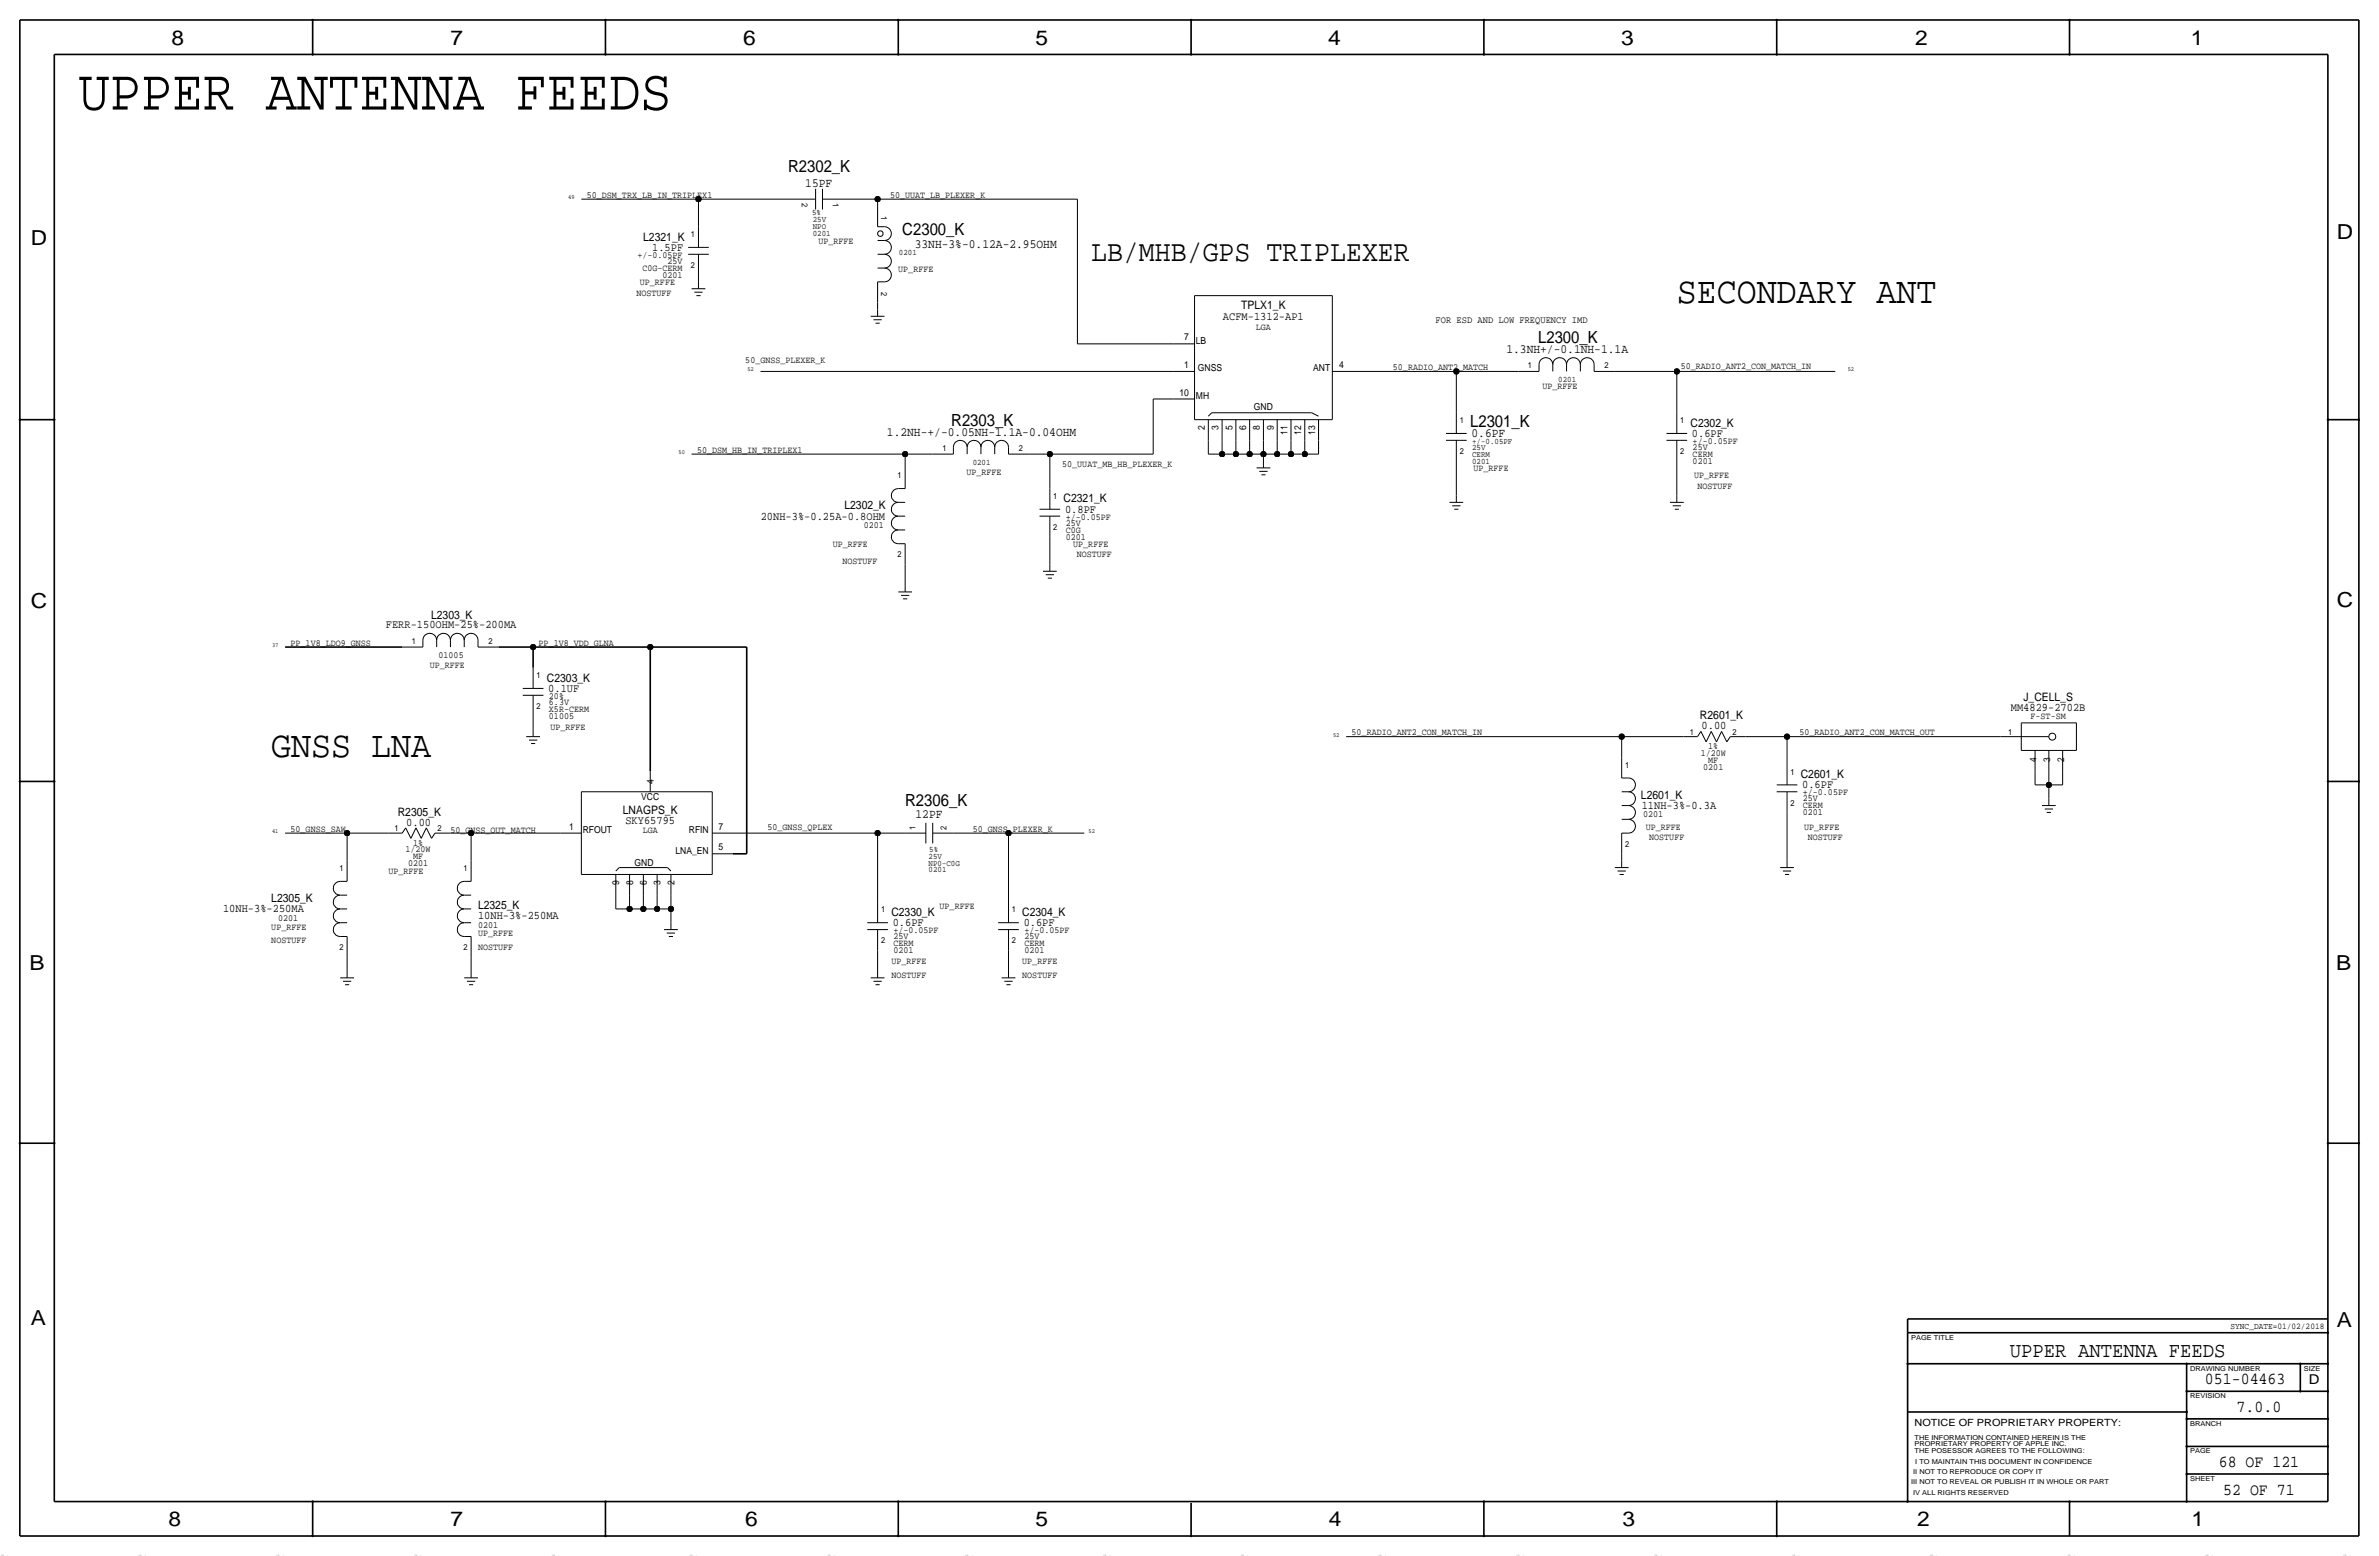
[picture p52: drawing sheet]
<svg xmlns="http://www.w3.org/2000/svg" width="877mm" height="574mm" viewBox="0 0 877 574" stroke-linecap="round" stroke-linejoin="round" font-family="sans-serif">
<defs><g id="words">
<text font-size="21.5" x="28.9" y="40.4">UPPER ANTENNA FEEDS</text>
<g font-size="13.8">
<text x="618.2" y="111.5">SECONDARY ANT</text>
<text x="100" y="279.1">GNSS LNA</text>
</g>
<text font-size="11" x="402.3" y="96.3">LB/MHB/GPS TRIPLEXER</text>
<text font-size="7.8" x="741" y="500.1">UPPER ANTENNA FEEDS</text>
<g font-size="7.6">
<text x="63.2" y="16.5">8</text>
<text x="166.1" y="16.5">7</text>
<text x="274" y="16.5">6</text>
<text x="381.7" y="16.5">5</text>
<text x="489.7" y="16.5">4</text>
<text x="597.6" y="16.5">3</text>
<text x="706.1" y="16.5">2</text>
<text x="807.7" y="16.5">1</text>
<text x="861.5" y="88.1">D</text>
<text x="11.4" y="90.4">D</text>
<text x="11.4" y="224.3">C</text>
<text x="861.5" y="223.8">C</text>
<text x="10.9" y="357.6">B</text>
<text x="861.3" y="357.4">B</text>
<text x="11.4" y="488.4">A</text>
<text x="861.5" y="489.2">A</text>
<text x="62.2" y="562.6">8</text>
<text x="166.1" y="562.6">7</text>
<text x="274.8" y="562.6">6</text>
<text x="381.7" y="562.6">5</text>
<text x="489.9" y="562.6">4</text>
<text x="598.1" y="562.6">3</text>
<text x="706.8" y="562.6">2</text>
<text x="807.9" y="562.6">1</text>
</g>
<g font-size="6.2">
<text x="290.5" y="63.2">R2302_K</text>
<text x="332.7" y="86.6">C2300_K</text>
<text x="567" y="126.5">L2300_K</text>
<text x="350.7" y="157">R2303_K</text>
<text x="542" y="157.2">L2301_K</text>
<text x="333.7" y="296.9">R2306_K</text>
<text x="812.9" y="510.3">051-04463</text>
<text x="824.6" y="520.4">7.0.0</text>
<text x="818" y="540.8">68 OF 121</text>
<text x="819.6" y="550.9">52 OF 71</text>
</g>
<text font-size="5" x="851.2" y="510.3">D</text>
<g font-size="4.7">
<text x="296.9" y="68.8">15PF</text>
<text x="337.2" y="91.4">33NH-3%-0.12A-2.95OHM</text>
<text x="555.4" y="130">1.3NH+/-0.1NH-1.1A</text>
<text x="327" y="160.5">1.2NH-+/-0.05NH-1.1A-0.04OHM</text>
<text x="542.5" y="161">0.6PF</text>
<text x="337.5" y="301.5">12PF</text>
</g>
<g font-size="4.3">
<text x="237.1" y="88.6">L2321_K</text>
<text x="240.5" y="92.5">1.5PF</text>
<text x="450.9" y="117.9">ACFM-1312-AP1</text>
<text x="457.6" y="114">TPLX1_K</text>
<text x="623.3" y="157.2">C2302_K</text>
<text x="623.8" y="161">0.6PF</text>
<text x="392.1" y="185.2">C2321_K</text>
<text x="280.5" y="191.5">20NH-3%-0.25A-0.8OHM</text>
<text x="311.3" y="187.7">L2302_K</text>
<text x="392.6" y="189">0.8PF</text>
<text x="142.2" y="231.6">FERR-150OHM-25%-200MA</text>
<text x="158.9" y="228.1">L2303_K</text>
<text x="201.6" y="251.2">C2303_K</text>
<text x="202.1" y="255">0.1UF</text>
<text x="741.3" y="262.1">MM4829-2702B</text>
<text x="746" y="258.3">J_CELL_S</text>
<text x="626.7" y="265.2">R2601_K</text>
<text x="627.3" y="268.7">0.00</text>
<text x="663.9" y="286.8">C2601_K</text>
<text x="664.4" y="290.6">0.6PF</text>
<text x="229.6" y="300">LNAGPS_K</text>
<text x="605" y="294.4">L2601_K</text>
<text x="605.2" y="298.2">11NH-3%-0.3A</text>
<text x="146.7" y="300.7">R2305_K</text>
<text x="149.8" y="304.3">0.00</text>
<text x="230.6" y="303.8">SKY65795</text>
<text x="100" y="332.5">L2305_K</text>
<text x="176.2" y="335">L2325_K</text>
<text x="82.2" y="336.3">10NH-3%-250MA</text>
<text x="176.2" y="338.8">10NH-3%-250MA</text>
<text x="328.6" y="337.6">C2330_K</text>
<text x="329.1" y="341.4">0.6PF</text>
<text x="376.9" y="337.6">C2304_K</text>
<text x="377.4" y="341.4">0.6PF</text>
</g>
<text font-size="3.7" x="705.8" y="525.5">NOTICE OF PROPRIETARY PROPERTY:</text>
<text font-size="3.6" x="529.3" y="119.1">FOR ESD AND LOW FREQUENCY IMD</text>
<g font-size="3.5">
<text x="216.4" y="72.9">50_DSM_TRX_LB_IN_TRIPLEX1</text>
<text x="328.1" y="72.9">50_UUAT_LB_PLEXER_K</text>
<text x="301.7" y="89.9">UP_RFFE</text>
<text x="235" y="95">+/-0.05PF</text>
<text x="236.9" y="99.8">C0G-CERM</text>
<text x="246.1" y="97.3">25V</text>
<text x="331.2" y="100.1">UP_RFFE</text>
<text x="235.9" y="105.2">UP_RFFE</text>
<text x="244.3" y="102.4">0201</text>
<text x="234.6" y="109">NOSTUFF</text>
<text x="436.6" y="125.5">7</text>
<text x="463" y="121.7">LGA</text>
<text x="440.9" y="126.7">LB</text>
<text x="274.8" y="133.9">50_GNSS_PLEXER_K</text>
<text x="436.6" y="135.6">1</text>
<text x="441.7" y="136.9">GNSS</text>
<text x="484.1" y="136.9">ANT</text>
<text x="493.7" y="135.6">4</text>
<text x="513.5" y="136.4">50_RADIO_ANT2_MATCH</text>
<text x="619.7" y="135.9">50_RADIO_ANT2_CON_MATCH_IN</text>
<text x="568.7" y="143.3">UP_RFFE</text>
<text x="434.8" y="145.8">10</text>
<text x="440.9" y="147.1">MH</text>
<text x="462.3" y="151.1">GND</text>
<text x="444.2" y="158.5" transform="rotate(-90 444.2 158.5)">2</text>
<text x="449.3" y="158.5" transform="rotate(-90 449.3 158.5)">3</text>
<text x="454.4" y="158.5" transform="rotate(-90 454.4 158.5)">5</text>
<text x="459.4" y="158.5" transform="rotate(-90 459.4 158.5)">6</text>
<text x="464.5" y="158.5" transform="rotate(-90 464.5 158.5)">8</text>
<text x="469.6" y="158.5" transform="rotate(-90 469.6 158.5)">9</text>
<text x="474.7" y="160.2" transform="rotate(-90 474.7 160.2)">11</text>
<text x="479.8" y="160.2" transform="rotate(-90 479.8 160.2)">12</text>
<text x="484.8" y="160.2" transform="rotate(-90 484.8 160.2)">13</text>
<text x="257" y="166.9">50_DSM_HB_IN_TRIPLEX1</text>
<text x="624" y="165.9">25V</text>
<text x="624" y="163.6">+/-0.05PF</text>
<text x="391.6" y="172">50_UUAT_MB_HB_PLEXER_K</text>
<text x="543.3" y="173.7">UP_RFFE</text>
<text x="624" y="170.9">0201</text>
<text x="624" y="168.4">CERM</text>
<text x="356.3" y="175">UP_RFFE</text>
<text x="624.5" y="176.3">UP_RFFE</text>
<text x="625.8" y="180.1">NOSTUFF</text>
<text x="392.9" y="191.5">+/-0.05PF</text>
<text x="318.4" y="194.6">0201</text>
<text x="392.9" y="193.8">25V</text>
<text x="392.9" y="196.3">C0G</text>
<text x="307" y="201.7">UP_RFFE</text>
<text x="392.9" y="198.9">0201</text>
<text x="395.7" y="201.7">UP_RFFE</text>
<text x="310.6" y="208">NOSTUFF</text>
<text x="397" y="205.5">NOSTUFF</text>
<text x="107.1" y="238">PP_1V8_LDO9_GNSS</text>
<text x="198.6" y="238">PP_1V8_VDD_GLNA</text>
<text x="161.7" y="242.6">01005</text>
<text x="158.4" y="246.1">UP_RFFE</text>
<text x="202.4" y="257.6">20%</text>
<text x="202.4" y="262.4">X5R-CERM</text>
<text x="202.4" y="259.8">6.3V</text>
<text x="202.4" y="264.9">01005</text>
<text x="202.9" y="269">UP_RFFE</text>
<text x="748.6" y="264.9">F-ST-SM</text>
<text x="498.3" y="271">50_RADIO_ANT2_CON_MATCH_IN</text>
<text x="663.4" y="271">50_RADIO_ANT2_CON_MATCH_OUT</text>
<text x="627" y="278.6">1/20W</text>
<text x="629.8" y="281.2">MF</text>
<text x="629.8" y="276.1">1%</text>
<text x="750.8" y="280.9" transform="rotate(-90 750.8 280.9)">4</text>
<text x="755.9" y="280.9" transform="rotate(-90 755.9 280.9)">3</text>
<text x="760.9" y="280.9" transform="rotate(-90 760.9 280.9)">2</text>
<text x="627.9" y="283.7">0201</text>
<text x="241" y="289.1" transform="rotate(-90 241 289.1)">4</text>
<text x="664.7" y="293.1">+/-0.05PF</text>
<text x="236.4" y="294.9">VCC</text>
<text x="664.7" y="297.9">CERM</text>
<text x="664.7" y="295.4">25V</text>
<text x="209.8" y="305.8">1</text>
<text x="264.9" y="305.8">7</text>
<text x="282.9" y="305.8">50_GNSS_QPLEX</text>
<text x="605.7" y="301.2">0201</text>
<text x="606.8" y="305.8">UP_RFFE</text>
<text x="664.7" y="300.5">0201</text>
<text x="665.2" y="305.8">UP_RFFE</text>
<text x="107.1" y="306.6">50_GNSS_SAW</text>
<text x="152.3" y="311.7">1%</text>
<text x="166.1" y="307.1">50_GNSS_OUT_MATCH</text>
<text x="214.8" y="307.1">RFOUT</text>
<text x="236.9" y="307.1">LGA</text>
<text x="254" y="307.1">RFIN</text>
<text x="358.6" y="306.6">50_GNSS_PLEXER_K</text>
<text x="608" y="309.6">NOSTUFF</text>
<text x="666.4" y="309.6">NOSTUFF</text>
<text x="149.5" y="314.2">1/20W</text>
<text x="152.3" y="316.7">MF</text>
<text x="249.1" y="314.7">LNA_EN</text>
<text x="264.9" y="313.4">5</text>
<text x="143.2" y="322.3">UP_RFFE</text>
<text x="150.4" y="319.3">0201</text>
<text x="233.9" y="319">GND</text>
<text x="228.3" y="326.1" transform="rotate(-90 228.3 326.1)">9</text>
<text x="233.4" y="326.1" transform="rotate(-90 233.4 326.1)">8</text>
<text x="238.5" y="326.1" transform="rotate(-90 238.5 326.1)">6</text>
<text x="243.5" y="326.1" transform="rotate(-90 243.5 326.1)">3</text>
<text x="248.6" y="326.1" transform="rotate(-90 248.6 326.1)">2</text>
<text x="346.4" y="335">UP_RFFE</text>
<text x="102.6" y="339.3">0201</text>
<text x="176.2" y="341.9">0201</text>
<text x="100" y="347.7">NOSTUFF</text>
<text x="100" y="342.6">UP_RFFE</text>
<text x="176.2" y="345.2">UP_RFFE</text>
<text x="329.4" y="346.2">25V</text>
<text x="329.4" y="343.9">+/-0.05PF</text>
<text x="377.6" y="343.9">+/-0.05PF</text>
<text x="377.6" y="346.2">25V</text>
<text x="176.2" y="350.3">NOSTUFF</text>
<text x="329.4" y="348.7">CERM</text>
<text x="329.4" y="351.3">0201</text>
<text x="377.6" y="351.3">0201</text>
<text x="377.6" y="348.7">CERM</text>
<text x="328.6" y="355.3">UP_RFFE</text>
<text x="376.9" y="355.3">UP_RFFE</text>
<text x="328.6" y="360.4">NOSTUFF</text>
<text x="376.9" y="360.4">NOSTUFF</text>
</g>
<text font-size="3.2" x="822.3" y="490">SYNC_DATE=01/02/2018</text>
<g font-size="3.1">
<text x="295.6" y="74.7" transform="rotate(90 295.6 74.7)">2</text>
<text x="307" y="74.7" transform="rotate(90 307 74.7)">1</text>
<text x="299.4" y="79.2">5%</text>
<text x="299.7" y="81.8">25V</text>
<text x="324.8" y="79.5" transform="rotate(90 324.8 79.5)">1</text>
<text x="254.7" y="87.4">1</text>
<text x="299.7" y="86.9">0201</text>
<text x="299.7" y="84.3">NPO</text>
<text x="331.4" y="94">0201</text>
<text x="254.7" y="98.8">2</text>
<text x="324.8" y="107.7" transform="rotate(90 324.8 107.7)">2</text>
<text x="563.3" y="135.6">1</text>
<text x="591.5" y="135.6">2</text>
<text x="574.5" y="141">0201</text>
<text x="538.2" y="156">1</text>
<text x="619.5" y="156">1</text>
<text x="347.4" y="166.1">1</text>
<text x="375.6" y="166.1">2</text>
<text x="538.2" y="167.4">2</text>
<text x="542.7" y="165.9">25V</text>
<text x="542.7" y="163.6">+/-0.05PF</text>
<text x="619.5" y="167.4">2</text>
<text x="358.6" y="171.5">0201</text>
<text x="542.7" y="170.9">0201</text>
<text x="542.7" y="168.4">CERM</text>
<text x="330.9" y="176.3">1</text>
<text x="388.3" y="183.9">1</text>
<text x="388.3" y="195.3">2</text>
<text x="330.9" y="205.5">2</text>
<text x="151.8" y="237.2">1</text>
<text x="180" y="237.2">2</text>
<text x="197.8" y="249.9">1</text>
<text x="197.8" y="261.4">2</text>
<text x="623" y="270.8">1</text>
<text x="638.8" y="270.8">2</text>
<text x="740.4" y="271">1</text>
<text x="599.1" y="283">1</text>
<text x="660.1" y="285.5">1</text>
<text x="660.1" y="296.9">2</text>
<text x="337.5" y="305.8" transform="rotate(-90 337.5 305.8)">1</text>
<text x="348.9" y="305.8" transform="rotate(-90 348.9 305.8)">2</text>
<text x="145.5" y="306.3">1</text>
<text x="161.2" y="306.3">2</text>
<text x="342.3" y="316.5">25V</text>
<text x="342.6" y="313.9">5%</text>
<text x="599.1" y="312.2">2</text>
<text x="125.2" y="321.1">1</text>
<text x="170.9" y="321.1">1</text>
<text x="342.3" y="321.6">0201</text>
<text x="342.3" y="319">NP0-C0G</text>
<text x="324.8" y="336.3">1</text>
<text x="373.1" y="336.3">1</text>
<text x="324.8" y="347.7">2</text>
<text x="373.1" y="347.7">2</text>
<text x="125.2" y="350.3">2</text>
<text x="170.9" y="350.3">2</text>
</g>
<g font-size="2.8" fill="#b6b6b4">
<text x="0" y="573.5" transform="rotate(45 0 573.5)">=</text>
<text x="101.6" y="573.5" transform="rotate(45 101.6 573.5)">=</text>
<text x="152.4" y="573.5" transform="rotate(45 152.4 573.5)">=</text>
<text x="203.2" y="573.5" transform="rotate(45 203.2 573.5)">=</text>
<text x="355.6" y="573.5" transform="rotate(45 355.6 573.5)">=</text>
<text x="406.4" y="573.5" transform="rotate(45 406.4 573.5)">=</text>
<text x="457.2" y="573.5" transform="rotate(45 457.2 573.5)">=</text>
<text x="609.6" y="573.5" transform="rotate(45 609.6 573.5)">=</text>
<text x="660.4" y="573.5" transform="rotate(45 660.4 573.5)">=</text>
<text x="711.2" y="573.5" transform="rotate(45 711.2 573.5)">=</text>
<text x="863.6" y="573.5" transform="rotate(45 863.6 573.5)">=</text>
</g>
<g font-size="2.5">
<text x="704.5" y="493.8">PAGE TITLE</text>
<text x="807.4" y="505.2">DRAWING NUMBER</text>
<text x="849.3" y="505.2">SIZE</text>
<text x="807.4" y="515.4">REVISION</text>
<text x="807.4" y="525.5">BRANCH</text>
<text x="705.8" y="533.1">PROPRIETARY PROPERTY OF APPLE INC.</text>
<text x="705.8" y="530.6">THE INFORMATION CONTAINED HEREIN IS THE</text>
<text x="705.8" y="535.7">THE POSESSOR AGREES TO THE FOLLOWING:</text>
<text x="706.1" y="539.5">I TO MAINTAIN THIS DOCUMENT IN CONFIDENCE</text>
<text x="807.4" y="535.7">PAGE</text>
<text x="705.3" y="543.3">II NOT TO REPRODUCE OR COPY IT</text>
<text x="807.4" y="545.8">SHEET</text>
<text x="704.5" y="547.1">III NOT TO REVEAL OR PUBLISH IT IN WHOLE OR PART</text>
<text x="705.3" y="550.9">IV ALL RIGHTS RESERVED</text>
</g>
<g font-size="2.3">
<text x="209.5" y="73.4">49</text>
<text x="275.5" y="136.9">52</text>
<text x="681.2" y="136.9">52</text>
<text x="250.1" y="167.4">50</text>
<text x="100.3" y="238.5">37</text>
<text x="491.4" y="271.5">52</text>
<text x="100.3" y="307.1">41</text>
<text x="401.3" y="307.1">52</text>
</g>
</g></defs>
<g fill="none" stroke="#000" stroke-width=".37">
<path d="M214.3 73.4h43.2zM257.5 73.4h35.6zM257.5 73.4v10.2zM293.1 73.4h7.6zM300.7 69.6v7.6zM303.2 73.4h7.6zM303.2 69.6v7.6zM310.8 73.4h12.7zM323.5 73.4h73.7zM323.5 73.4v2.5zM323.5 75.9v7.7zM397.2 73.4v53.3z"/>
<path d="M253.7 91.2h7.6zM253.7 93.7h7.6zM257.5 83.6v7.6zM257.5 93.7v7.6zM323.5 93.7h2.6zM323.5 98.8h2.6zM323.5 83.6h2.6zM323.5 88.6h2.6zM326.1 83.6a2.54 2.54 0 0 1 2.5 2.5 2.54 2.54 0 0 1-2.5 2.5 2.54 2.54 0 0 1 2.5 2.6 2.54 2.54 0 0 1-2.5 2.5 2.54 2.54 0 0 1 2.5 2.6 2.54 2.54 0 0 1-2.5 2.5 2.54 2.54 0 0 1 2.5 2.5 2.54 2.54 0 0 1-2.5 2.6M255 106.4h5zM256 107.7h3zM256.7 109h1.6z"/>
<path d="M257.5 101.3v2.6zM257.5 103.9v2.5zM321 116.6h5.1zM322 117.9h3.1zM322.8 119.1h1.5zM323.5 111.5v2.5zM323.5 103.9h2.6zM323.5 103.9v7.6zM323.5 114v2.6zM440.4 109v45.7zM440.4 109h50.8zM491.2 109v45.7z"/>
<path d="M280.4 136.9h152.4zM397.2 126.7h35.6zM432.8 126.7h7.6zM432.8 136.9h7.6zM491.2 136.9h7.6zM498.8 136.9h38.1zM536.9 136.9h22.9zM536.9 136.9v15.2zM559.8 136.9h7.6zM567.4 134.4v2.5zM567.4 134.4a2.54 2.54 0 0 1 2.5-2.6 2.54 2.54 0 0 1 2.6 2.6 2.54 2.54 0 0 1 2.5-2.6 2.54 2.54 0 0 1 2.5 2.6 2.54 2.54 0 0 1 2.6-2.6 2.54 2.54 0 0 1 2.5 2.6 2.54 2.54 0 0 1 2.6-2.6 2.54 2.54 0 0 1 2.5 2.6M572.5 134.4v2.5z"/>
<path d="M577.5 134.4v2.5zM582.6 134.4v2.5zM587.7 134.4v2.5zM587.7 136.9h7.6zM595.3 136.9h22.9zM618.2 136.9h58.4zM618.2 136.9v15.2zM425.1 147.1h7.7zM425.1 147.1v20.3zM432.8 147.1h7.6zM440.4 154.7h50.8zM445.5 153.4l1.2-1.3z"/>
<path d="M445.5 154.7v7.6zM446.7 152.1h36.9zM450.5 154.7v7.6zM455.6 154.7v7.6zM460.7 154.7v7.6zM465.8 154.7v7.6zM470.9 154.7v7.6zM475.9 154.7v7.6zM481 154.7v7.6zM483.6 152.1l2.5 1.3zM486.1 154.7v7.6zM533.1 159.8h7.6z"/>
<path d="M536.9 152.1v7.7zM614.4 159.8h7.6zM618.2 152.1v7.7zM255 167.4h78.7zM333.7 167.4h10.2zM333.7 167.4v5.1zM333.7 172.5v7.6zM343.9 167.4h7.6zM351.5 164.8v2.6zM351.5 164.8a2.54 2.54 0 0 1 2.5-2.5 2.54 2.54 0 0 1 2.6 2.5 2.54 2.54 0 0 1 2.5-2.5 2.54 2.54 0 0 1 2.5 2.5 2.54 2.54 0 0 1 2.6-2.5 2.54 2.54 0 0 1 2.5 2.5 2.54 2.54 0 0 1 2.6-2.5 2.54 2.54 0 0 1 2.5 2.5M356.6 164.8v2.6zM361.6 164.8v2.6z"/>
<path d="M366.7 164.8v2.6zM371.8 164.8v2.6zM371.8 167.4h7.6zM379.4 167.4h7.6zM387 167.4h38.1zM387 167.4v12.7zM445.5 167.4h5zM445.5 162.3v5.1zM450.5 167.4h5.1zM450.5 162.3v5.1zM455.6 167.4h5.1zM455.6 162.3v5.1z"/>
<path d="M460.7 167.4h5.1zM460.7 162.3v5.1zM463.2 172.5h5.1zM464.3 173.7h3zM465 175h1.5zM465.8 167.4h5.1zM465.8 167.4v2.5zM465.8 162.3v5.1zM465.8 169.9v2.6zM470.9 167.4h5zM470.9 162.3v5.1zM475.9 167.4h5.1z"/>
<path d="M475.9 162.3v5.1zM481 167.4h5.1zM481 162.3v5.1zM486.1 162.3v5.1zM533.1 162.3h7.6zM536.9 169.9v12.7zM536.9 162.3v7.6zM614.4 162.3h7.6zM618.2 169.9v12.7zM618.2 162.3v7.6zM331.2 195.3h2.5zM331.2 190.2h2.5z"/>
<path d="M331.2 185.2h2.5zM331.2 180.1h2.5zM331.2 180.1a2.54 2.54 0 0 0-2.6 2.5 2.54 2.54 0 0 0 2.6 2.6 2.54 2.54 0 0 0-2.6 2.5 2.54 2.54 0 0 0 2.6 2.5 2.54 2.54 0 0 0-2.6 2.6 2.54 2.54 0 0 0 2.6 2.5 2.54 2.54 0 0 0-2.6 2.5 2.54 2.54 0 0 0 2.5 2.6M383.2 187.7h7.7zM383.2 190.2h7.7zM387 197.9v10.1zM387 180.1v7.6zM387 190.2v7.7zM534.4 185.2h5zM535.4 186.4h3zM536.1 187.7h1.6zM536.9 182.6v2.6z"/>
<path d="M615.6 185.2h5.1zM616.7 186.4h3zM617.4 187.7h1.5zM618.2 182.6v2.6zM331.2 200.4h2.5zM331.2 218.2h5zM332.2 219.5h3zM333.7 208v7.6zM333.7 200.4v7.6zM333.7 215.6v2.6zM384.5 210.6h5.1zM385.5 211.8h3.1z"/>
<path d="M386.3 213.1h1.5zM387 208v2.6zM148.3 238.5h7.6zM155.9 236v2.5zM155.9 236a2.54 2.54 0 0 1 2.5-2.6 2.54 2.54 0 0 1 2.6 2.6 2.54 2.54 0 0 1 2.5-2.6 2.54 2.54 0 0 1 2.6 2.6 2.54 2.54 0 0 1 2.5-2.6 2.54 2.54 0 0 1 2.5 2.6 2.54 2.54 0 0 1 2.6-2.6 2.54 2.54 0 0 1 2.5 2.6M161 236v2.5zM166.1 236v2.5zM171.1 236v2.5zM176.2 236v2.5zM176.2 238.5h7.6zM332.9 220.7h1.6zM192.7 253.7h7.7z"/>
<path d="M192.7 256.3h7.7zM196.5 246.1v7.6zM196.5 256.3v7.6zM194 271.5h5.1zM195 272.8h3.1zM195.8 274.1h1.5zM196.5 263.9v5.1zM196.5 269v2.5zM496.3 271.5h101.6zM597.9 271.5h22.8zM597.9 271.5v7.6zM597.9 279.1v7.7z"/>
<path d="M620.7 271.5h5.1zM627.1 269.6l-1.3 1.9zM627.1 269.6l1.9 3.9zM630.9 269.6l-1.9 3.9zM630.9 269.6l1.9 3.9zM634.7 269.6l1.9 3.9zM634.7 269.6l-1.9 3.9zM637.9 271.5h5.7zM637.9 271.5l-1.3 2zM643.6 271.5h15.2zM658.8 271.5v10.2zM658.8 271.5h78.8z"/>
<path d="M737.6 271.5h17.7zM745.2 276.6h20.3zM745.2 266.4v10.2zM745.2 266.4h20.3zM750.3 276.6v7.6zM755.3 276.6v7.6zM760.4 276.6v7.6zM765.5 266.4v10.2zM214.3 291.8h48.3zM214.3 291.8v30.5zM239.7 284.2v7.6zM262.6 291.8v30.5z"/>
<path d="M597.9 296.9h2.5zM597.9 291.8h2.5zM597.9 286.8h2.5zM600.4 286.8a2.54 2.54 0 0 1 2.5 2.5 2.54 2.54 0 0 1-2.5 2.5 2.54 2.54 0 0 1 2.5 2.6 2.54 2.54 0 0 1-2.5 2.5 2.54 2.54 0 0 1 2.5 2.6 2.54 2.54 0 0 1-2.5 2.5 2.54 2.54 0 0 1 2.5 2.5 2.54 2.54 0 0 1-2.5 2.6M655 289.3h7.6zM655 291.8h7.6zM658.8 299.5v17.7zM658.8 281.7v7.6zM658.8 291.8v7.7zM750.3 284.2v5.1zM750.3 289.3h5zM752.8 296.9h5.1z"/>
<path d="M753.8 298.2h3.1zM754.6 299.5h1.5zM755.3 289.3v5.1zM755.3 289.3h5.1zM755.3 284.2v5.1zM755.3 294.4v2.5zM760.4 284.2v5.1zM105.1 307.1h22.9zM128 307.1h15.2zM128 307.1v10.1zM128 317.2v7.7zM143.2 307.1h5.1z"/>
<path d="M149.6 305.2l-1.3 1.9zM149.6 305.2l1.9 3.8zM153.4 305.2l-1.9 3.8zM153.4 305.2l1.9 3.8zM157.2 305.2l1.9 3.8zM157.2 305.2l-1.9 3.8zM160.4 307.1h5.7zM160.4 307.1l-1.3 1.9zM166.1 307.1h7.6zM173.7 307.1h33zM173.7 307.1v10.1zM173.7 317.2v7.7z"/>
<path d="M206.7 307.1h7.6zM228.3 319.8h17.8zM228.3 319.8l-1.3 1.3zM246.1 319.8l1.2 1.3zM262.6 307.1h7.6zM262.6 314.7h7.6zM270.2 307.1h53.3zM323.5 307.1h10.2zM323.5 307.1v25.4zM333.7 307.1h7.6zM341.3 303.3v7.6zM343.9 307.1h7.6z"/>
<path d="M343.9 303.3v7.6zM351.5 307.1h20.3zM371.8 307.1h27.9zM371.8 307.1v25.4zM595.3 319.8h5.1zM597.9 314.7v2.5zM597.9 307.1v7.6zM597.9 307.1h2.5zM597.9 302h2.5zM597.9 317.2v2.6zM656.3 319.8h5.1zM658.8 317.2v2.6z"/>
<path d="M125.4 335h2.6zM125.4 329.9h2.6zM125.4 324.9h2.6zM125.4 329.9a2.54 2.54 0 0 0-2.5 2.6 2.54 2.54 0 0 0 2.5 2.5M125.4 324.9a2.54 2.54 0 0 0-2.5 2.5 2.54 2.54 0 0 0 2.5 2.5M125.4 335a2.54 2.54 0 0 0-2.5 2.5 2.54 2.54 0 0 0 2.5 2.6M171.1 335h2.6zM171.1 329.9h2.6zM171.1 324.9h2.6zM171.1 329.9a2.54 2.54 0 0 0-2.5 2.6 2.54 2.54 0 0 0 2.5 2.5M171.1 324.9a2.54 2.54 0 0 0-2.5 2.5 2.54 2.54 0 0 0 2.5 2.5M171.1 335a2.54 2.54 0 0 0-2.5 2.5 2.54 2.54 0 0 0 2.5 2.6"/>
<path d="M214.3 322.3h48.3zM227 335h5.1zM227 329.9v5.1zM227 322.3v7.6zM232.1 335h5.1zM232.1 329.9v5.1zM232.1 322.3v7.6zM237.2 335h5.1zM237.2 329.9v5.1zM237.2 322.3v7.6zM242.3 335h5zM242.3 329.9v5.1z"/>
<path d="M242.3 322.3v7.6zM247.3 335v5.1zM247.3 329.9v5.1zM247.3 322.3v7.6zM323.5 332.5v7.6zM371.8 332.5v7.6zM596.3 321.1h3.1zM597.1 322.3h1.5zM657.3 321.1h3.1zM658.1 322.3h1.5zM125.4 345.2h2.6zM125.4 340.1h2.6z"/>
<path d="M125.4 340.1a2.54 2.54 0 0 0-2.5 2.5 2.54 2.54 0 0 0 2.5 2.6M128 352.8v5.1zM128 345.2v7.6zM128 357.9v2.5zM171.1 345.2h2.6zM171.1 340.1h2.6zM171.1 340.1a2.54 2.54 0 0 0-2.5 2.5 2.54 2.54 0 0 0 2.5 2.6M173.7 352.8v5.1zM173.7 345.2v7.6zM173.7 357.9v2.5zM244.8 342.6h5.1zM245.8 343.9h3.1z"/>
<path d="M246.6 345.2h1.5zM247.3 340.1v2.5zM319.7 340.1h7.7zM319.7 342.6h7.7zM323.5 350.3v7.6zM323.5 342.6v7.7zM323.5 357.9v2.5zM368 340.1h7.6zM368 342.6h7.6zM371.8 350.3v7.6zM371.8 342.6v7.7zM371.8 357.9v2.5z"/>
<path d="M125.4 360.4h5.1zM126.4 361.7h3.1zM127.2 363h1.5zM171.1 360.4h5.1zM172.2 361.7h3zM172.9 363h1.5zM321 360.4h5.1zM322 361.7h3.1zM322.8 363h1.5zM369.3 360.4h5zM370.3 361.7h3zM371 363h1.6z"/>
<circle cx="324.6" cy="86.1" r="1.02"/>
<circle cx="756.6" cy="271.5" r="1.28"/>
</g>
<g fill="none" stroke="#000" stroke-width=".6" stroke-linecap="butt">
<path d="M7.3 7.4v558.8zM7.3 7.4h862.3zM115.3 7.4v12.7zM223.2 7.4v12.7zM331.2 7.4v12.7zM439.1 7.4v12.7zM547.1 7.4v12.7zM655 7.4v12.7zM763 7.4v12.7zM869.6 7.4v558.8zM20 20.1v533.4zM20 20.1h838.2z"/>
<path d="M858.2 20.1v533.4zM7.3 154.7h12.7zM858.2 154.7h11.4zM105.1 238.5h43.2zM183.8 238.5h12.7zM196.5 238.5h43.2zM196.5 238.5v7.6zM239.7 238.5h35.6zM239.7 238.5v45.7zM275.3 238.5v76.2zM7.3 288h12.7zM858.2 288h11.4z"/>
<path d="M270.2 314.7h5.1zM7.3 421.4h12.7zM858.2 421.4h11.4zM703.3 486.2v5zM703.3 486.2h154.9zM703.3 491.2h154.9zM703.3 491.2v62.3zM703.3 502.7h154.9zM806.1 502.7v50.8zM806.1 512.8h52.1zM848.1 502.7v10.1zM703.3 520.4h102.8z"/>
<path d="M806.1 533.1h52.1zM806.1 523h52.1zM20 553.5h838.2zM115.3 553.5v12.7zM223.2 553.5v12.7zM331.2 553.5v12.7zM439.1 554v12.2zM547.1 553.5v12.7zM655 553.5v12.7zM763 553.5v12.7zM806.1 543.3h52.1zM7.3 566.2h862.3z"/>
</g>
<g fill="#000" stroke="#000" stroke-width=".37">
<path d="M115.1 7.2h.4v.3h-.4zM115.1 19.9h.4v.3h-.4zM223 7.2h.4v.3h-.4zM223 19.9h.4v.3h-.4zM331 19.9h.4v.3h-.4zM331 7.2h.4v.3h-.4zM438.9 7.2h.4v.3h-.4zM438.9 19.9h.4v.3h-.4zM546.9 7.2h.4v.3h-.4zM546.9 19.9h.4v.3h-.4zM654.8 19.9h.4v.3h-.4zM654.8 7.2h.4v.3h-.4z"/>
<path d="M762.8 19.9h.4v.3h-.4zM762.8 7.2h.4v.3h-.4zM7.1 154.5h.4v.4h-.4zM19.8 154.5h.4v.4h-.4zM858 154.5h.4v.4h-.4zM869.5 154.5h.3v.4h-.3zM7.1 287.9h.4v.3h-.4zM19.8 287.9h.4v.3h-.4zM858 287.9h.4v.3h-.4zM869.5 287.9h.3v.3h-.3zM7.1 421.2h.4v.4h-.4zM19.8 421.2h.4v.4h-.4z"/>
<path d="M858 421.2h.4v.4h-.4zM869.5 421.2h.3v.4h-.3zM858 491.1h.4v.3h-.4zM703.1 502.5h.4v.3h-.4zM806 502.5h.3v.3h-.3zM806 512.7h.3v.3h-.3zM847.9 512.7h.3v.3h-.3zM847.9 502.5h.3v.3h-.3zM858 502.5h.4v.3h-.4zM858 512.7h.4v.3h-.4zM806 520.3h.3v.3h-.3zM806 522.8h.3v.4h-.3z"/>
<path d="M806 533h.3v.3h-.3zM858 522.8h.4v.4h-.4zM858 533h.4v.3h-.4zM115.1 553.3h.4v.3h-.4zM223 553.3h.4v.3h-.4zM331 553.3h.4v.3h-.4zM546.9 553.3h.4v.3h-.4zM654.8 553.3h.4v.3h-.4zM703.1 553.3h.4v.3h-.4zM762.8 553.3h.4v.3h-.4zM806 543.1h.3v.4h-.3zM806 553.3h.3v.3h-.3z"/>
<path d="M858 543.1h.4v.4h-.4zM115.1 566h.4v.3h-.4zM223 566h.4v.3h-.4zM331 566h.4v.3h-.4zM438.9 566h.4v.3h-.4zM546.9 566h.4v.3h-.4zM654.8 566h.4v.3h-.4z"/>
<circle cx="257.5" cy="73.4" r="1.02"/>
<circle cx="323.5" cy="73.4" r="1.02"/>
<circle cx="536.9" cy="136.9" r="1.02"/>
<circle cx="618.2" cy="136.9" r="1.02"/>
<circle cx="333.7" cy="167.4" r="1.02"/>
<circle cx="387" cy="167.4" r="1.02"/>
<circle cx="450.5" cy="167.4" r="1.02"/>
<circle cx="455.6" cy="167.4" r="1.02"/>
<circle cx="460.7" cy="167.4" r="1.02"/>
<circle cx="465.8" cy="167.4" r="1.02"/>
<circle cx="470.9" cy="167.4" r="1.02"/>
<circle cx="475.9" cy="167.4" r="1.02"/>
<circle cx="481" cy="167.4" r="1.02"/>
<circle cx="196.5" cy="238.5" r="1.02"/>
<circle cx="239.7" cy="238.5" r="1.02"/>
<circle cx="597.9" cy="271.5" r="1.02"/>
<circle cx="658.8" cy="271.5" r="1.02"/>
<circle cx="755.3" cy="289.3" r="1.02"/>
<circle cx="128" cy="307.1" r="1.02"/>
<circle cx="173.7" cy="307.1" r="1.02"/>
<circle cx="323.5" cy="307.1" r="1.02"/>
<circle cx="371.8" cy="307.1" r="1.02"/>
<circle cx="232.1" cy="335" r="1.02"/>
<circle cx="237.2" cy="335" r="1.02"/>
<circle cx="242.3" cy="335" r="1.02"/>
<circle cx="247.3" cy="335" r="1.02"/>
</g>
<use href="#words"/>
</svg>
